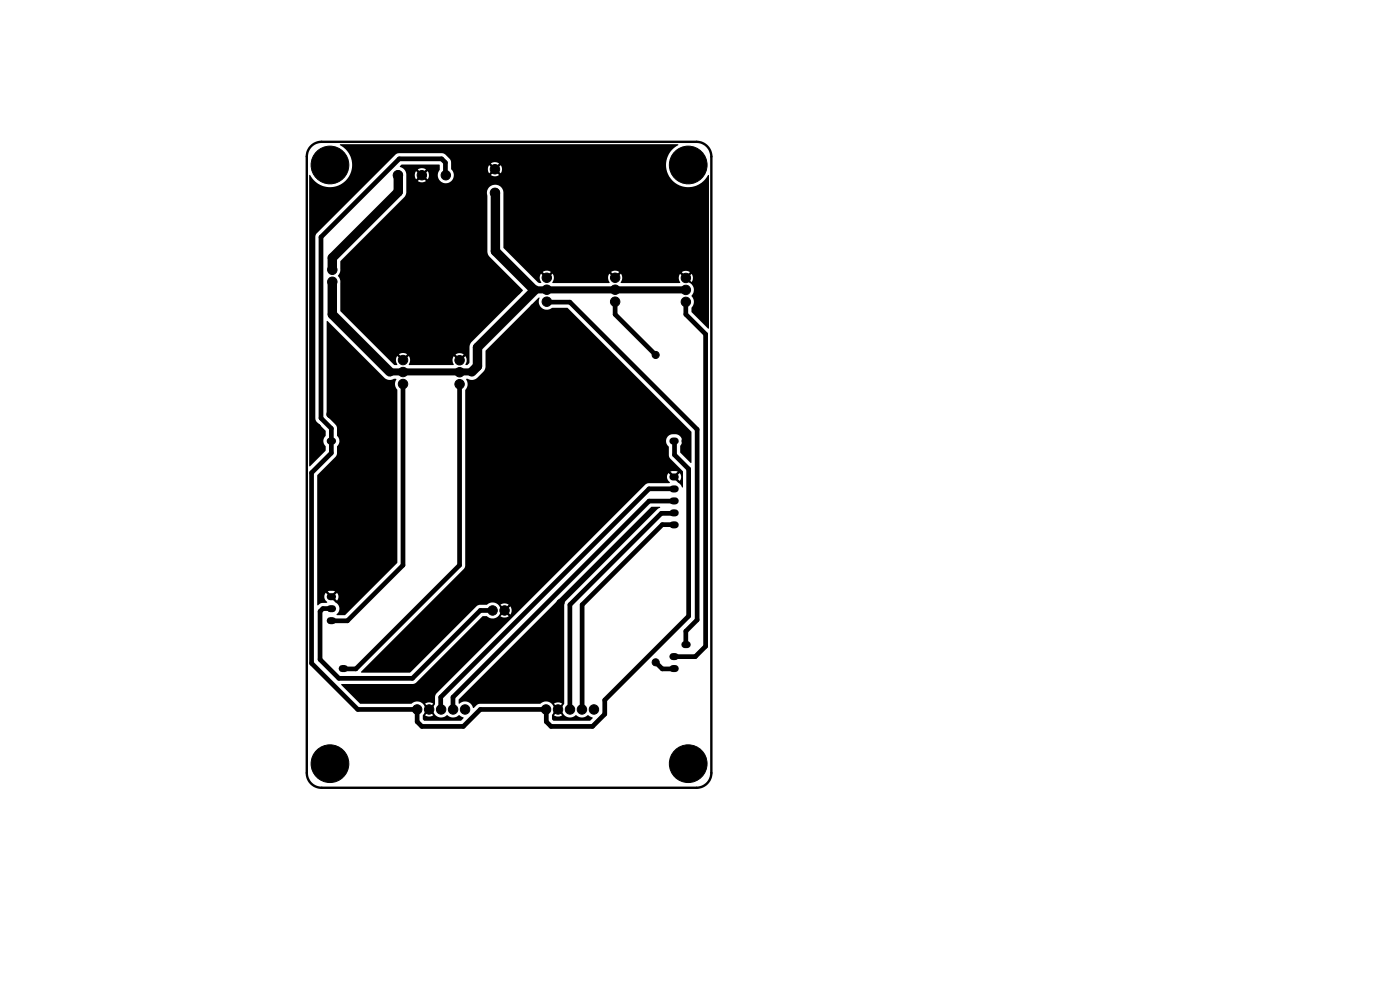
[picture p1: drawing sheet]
<svg xmlns="http://www.w3.org/2000/svg" width="297mm" height="210mm" viewBox="0 0 297 210" stroke-linecap="round" stroke-linejoin="round" font-family="sans-serif">
<g fill="#000" stroke="#000" stroke-width=".21">
<circle cx="70" cy="35" r="4"/>
<circle cx="84.4" cy="37.2" r="1"/>
<circle cx="89.5" cy="37.2" r="1"/>
<circle cx="94.6" cy="37.2" r="1"/>
<circle cx="105" cy="35.9" r="1"/>
<circle cx="146" cy="35" r="4"/>
<circle cx="70.5" cy="59.8" r="1"/>
<circle cx="70.5" cy="57.2" r="1"/>
<circle cx="105" cy="40.9" r="1"/>
<circle cx="116" cy="58.9" r="1"/>
<circle cx="130.5" cy="58.9" r="1"/>
<circle cx="145.5" cy="59" r="1"/>
<circle cx="85.5" cy="76.4" r="1"/>
<circle cx="85.5" cy="78.9" r="1"/>
<circle cx="97.5" cy="76.4" r="1"/>
<circle cx="97.5" cy="79" r="1"/>
<circle cx="109.7" cy="61.7" r=".75"/>
<circle cx="113.3" cy="65.3" r=".75"/>
<circle cx="116" cy="64" r="1"/>
<circle cx="116" cy="61.5" r="1"/>
<circle cx="130.5" cy="61.5" r="1"/>
<circle cx="130.5" cy="64" r="1"/>
<circle cx="139.1" cy="75.3" r=".75"/>
<circle cx="145.5" cy="61.5" r="1"/>
<circle cx="145.5" cy="64" r="1"/>
<circle cx="67.3" cy="90.7" r=".75"/>
<circle cx="70.1" cy="87.9" r=".75"/>
<circle cx="85.5" cy="81.5" r="1"/>
<circle cx="97.5" cy="81.5" r="1"/>
<circle cx="104.5" cy="129.5" r="1"/>
<circle cx="107" cy="129.5" r="1"/>
<circle cx="114.7" cy="123.7" r=".75"/>
<circle cx="118.9" cy="127.9" r=".75"/>
<circle cx="88.5" cy="150.5" r="1"/>
<circle cx="91" cy="150.5" r="1"/>
<circle cx="93.6" cy="150.5" r="1"/>
<circle cx="96.1" cy="150.5" r="1"/>
<circle cx="98.7" cy="150.5" r="1"/>
<circle cx="115.8" cy="150.5" r="1"/>
<circle cx="118.4" cy="150.5" r="1"/>
<circle cx="120.9" cy="150.5" r="1"/>
<circle cx="123.5" cy="150.5" r="1"/>
<circle cx="126" cy="150.5" r="1"/>
<circle cx="139.1" cy="140.5" r=".75"/>
<circle cx="70" cy="162" r="4"/>
<circle cx="146" cy="162" r="4"/>
</g>
<g fill="none" stroke="#000" stroke-width="1.5">
<path d="M82.7 78.9h17.4M113.5 61.5h32M70 93.6h.5M142.8 93.6h.4M145.3 93.6h.5M142.8 101.2h.4M142.8 103.7h.4M142.8 106.3h.4M142.8 108.8h.4M142.8 111.3h.4M70 126.6h.5M70 129.1h.5"/>
<path d="M70 131.7h.5M142.8 139.3h.4M145.3 136.7h.5M72.6 141.8h.5M142.8 141.8h.4"/>
</g>
<path d="M84.5 37.1v3.6l-14 14v2.3M70.5 59.9v6.8l12.2 12.2M105.1 40.9v12.4l8 8M113.5 61.5l-12.2 12.2v4l-1.2 1.2" fill="none" stroke="#000" stroke-width="2"/>
<path d="M94.5 37.1v-2.6l-.8-.8h-9l-16.6 16.6v38.4l2.2 2.2v5.2l-4.2 4.2v40.4l9.8 9.8h12.6v2.6l1 1h8.8l3.6-3.6h14v2.6l1 1h8.8l2.6-2.6v-3l17.8-17.8v-31.2l-3-3v-3M116.1 64.1h4.8l27 27v40.4l-2.4 2.4v2.8M130.5 64.1v2.6l8.6 8.6M145.5 64.1v2.6l4.2 4.2v66.2l-2.2 2.2h-4.4M85.5 81.5v38.4l-11.8 11.8h-3.4M97.5 81.5v38.4l-22 22h-2.6M143.1 103.7h-5.4l-44.2 44.2v2.6M143.1 106.3h-5.4l-41.6 41.6v2.6M143.1 108.9h-2.8l-19.4 19.4v22.2M143.1 111.3h-2.6l-17 17v22.2M70.3 129.1h-1.8l-.6 .6v10.2l4 4h15.6l14.4-14.4h2.6M139.1 140.5l1.4 1.4h2.6" fill="none" stroke="#000" stroke-width="1"/>
<path d="M72.1 30.6h71.7l.1 .1a4.7 4.7 0 0 0-1.3 7.6 4.7 4.7 0 0 0 7.6-1.1h.2l-.1 32.5-3.6-3.5v-.9a1.89 1.89 0 0 0 0-2.6 1.72 1.72 0 0 0-.6-2.8l-.6-.6 .4-.3 .8 .8a1.48 1.48 0 0 0 0-1.7l-.8 .9-.1-.2a.35 .35 0 0 0-.4-.2 .35 .35 0 0 0-.2 .4l-1-.8a1.79 1.79 0 0 0 .1 1.8h-12.5l-.1-.1a1.53 1.53 0 0 0 0-1.8l-.9 .8a.35 .35 0 0 0-.3-.3 .35 .35 0 0 0-.3 .3l-1-.8a1.78 1.78 0 0 0 .1 1.9h-12l-.1-.1a1.53 1.53 0 0 0 0-1.8l-.8 .8a.35 .35 0 0 0-.4-.3 .35 .35 0 0 0-.3 .3l-1-.8a1.78 1.78 0 0 0 .1 1.9h-.4l-.3-.1-2.2-2.2h3.2l.9 .9 .9-.9h12.7l.9 .9 .8-.9h13.3l.9 .9 .8-.9a1.49 1.49 0 0 0-1.7 0h-13.2a1.48 1.48 0 0 0-1.8 0l-12.8-.1a1.49 1.49 0 0 0-1.7 .1h-3.2l-5.1-5.1v-12a1.75 1.75 0 0 0-2.2-1.4 1.75 1.75 0 0 0-1.2 2.3v11.7a1.71 1.71 0 0 0 .6 1.4l6.9 7-10.9 11-.4 1v3.3l-.5 .5h-.3v-.2a1.48 1.48 0 0 0-.1-1.6l-.9 .8a.35 .35 0 0 0-.3-.3 .35 .35 0 0 0-.4 .3l-.9-.8a2.27 2.27 0 0 0 0 1.8h-9.4l-.1-.2a1.48 1.48 0 0 0 0-1.7l-.9 .8a.35 .35 0 0 0-.3-.3 .35 .35 0 0 0-.4 .4l-.9-.8a1.8 1.8 0 0 0 .1 1.8h-.7l-2.2-2.2h3.2l.9 .8 .8-.8h10.3l.9 .9 .9-.9a1.48 1.48 0 0 0-1.8 0h-10.2a1.48 1.48 0 0 0-1.8 0h-3.2l-9.2-9.2v-6.3l-.2-.7-.3-.5 .5-.9v-2.2l13.4-13.4a1.71 1.71 0 0 0 .6-1.4v-2.2h2.4a1.48 1.48 0 0 0 1.8 0l-.9-.9-.9 .9h-2.4v-1.3h1.8l.3 .9 .8-.8a.35 .35 0 0 0 .4 .3 .35 .35 0 0 0 .3-.3l1 .8a1.49 1.49 0 0 0-.1-1.7l-.9 .9v-.2a.39 .39 0 0 0-.4-.2 .39 .39 0 0 0-.3 .3l-.8-.8-.3 .8h-1.8l-.1-.6-.3-.6h2.8l.9 .9 .8-.9a1.49 1.49 0 0 0-1.7 0h-2.8l-1-.6 .4-.4h7.9l.2 .1v1a1.71 1.71 0 0 0 .7 2.8 1.71 1.71 0 0 0 2.3-1.7l7.9 .1a1.49 1.49 0 0 0 1.7-.1l-.9-.8-.9 .8h-7.8l-.2-.7-.4-.6h7.8l.3 1 .9-.9a.35 .35 0 0 0 .3 .4 .35 .35 0 0 0 .4-.4l.9 .8a1.49 1.49 0 0 0-.1-1.7l-.8 .9-.1-.1a.39 .39 0 0 0-.4-.2 .39 .39 0 0 0-.3 .3l-.8-.9-.3 .8h-7.8v-1.1h8.4l.9 .8 .9-.8a1.48 1.48 0 0 0-1.8 0h-8.4l-.3-1-.9-.9-.7-.3-9.6 .1-17.1 17.1-.2 .5v38.6l.3 .7 1.9 1.9v1.1a1.51 1.51 0 0 0 0 2.2v.9l-3.3 3.3h-.2l.1-61.8a5.8 5.8 0 0 0 3.3 2.5 4.7 4.7 0 0 0 5.4-3.1 4.7 4.7 0 0 0-2.3-5.8zM69.3 68.1h.2l12.1 12.1a1.73 1.73 0 0 0 2 .1l.5 .1a1.91 1.91 0 0 0 .2 2.3v36.6l-11.1 11.2-1.8-.1a1.59 1.59 0 0 0-.3-2.7l-.8-.8 .4-.3 .8 .8a1.25 1.25 0 0 0 0-1.7l-.8 .8a.35 .35 0 0 0-.4-.3 .35 .35 0 0 0-.3 .4l-.9-.9a1.37 1.37 0 0 0 .3 2.1l-1.4 .2-.6 .4-.1-.1v-2.9h2.2l.8 .8 .8-.8-.5-.1-3.3 .1v-24.6l4-4.1 .2-.5v-1.5a1.57 1.57 0 0 0 0-2.3v-1.6l-.2-.5-2-2.2zM103 74.4l11.3-11.3 .2 .1a1.73 1.73 0 0 0 .5 2.1 1.73 1.73 0 0 0 2.1 0h3.3l26.3 26.3-.1 6.6-2.3-2.2v-1.4a1.49 1.49 0 0 0 .3-1.5 1.49 1.49 0 0 0-1.2-1h-1a1.5 1.5 0 0 0-1.1 1.2 1.5 1.5 0 0 0 .6 1.5v1.8l.2 .5 2.8 2.9-.1 3.4-.4-.6-1.4-1.3 .4-.3 .8 .8a1.25 1.25 0 0 0 0-1.7l-.8 .9-.1-.2a.35 .35 0 0 0-.4-.2 .35 .35 0 0 0-.3 .4l-.8-.9a1.37 1.37 0 0 0 .3 2.1l-.2 .1h-4.3l-.7 .3-44.3 44.3-.3 .7v1.6l-.9 1.1 .6 .6a1.78 1.78 0 0 0 2.9 .6 1.83 1.83 0 0 0 2.5 0l1 .6-.6 .6h-7.8l-.3-.3v-.8h.6a1.49 1.49 0 0 0 1.6-.1l-.9-.8-.8 .8h-.5l1-1.2a.35 .35 0 0 0 .4 .3 .35 .35 0 0 0 .2-.5 .35 .35 0 0 0-.6 .1l-.1 .1-.5-.6-.4-.6h.5l.8 .8 .8-.9a1.49 1.49 0 0 0-1.6 .1l-.6-.1a1.78 1.78 0 0 0-2.4 .1h-10.8l-4-4.1 15.6-.2 14.4-14.3h.8a1.77 1.77 0 0 0 2.5 0l.6 .1a1.49 1.49 0 0 0 1.6-.1l-.9-.8-.8 .8h-.5l1-1.2a.35 .35 0 0 0 .4 .4 .35 .35 0 0 0 .3-.4l.9 .8a1.49 1.49 0 0 0 0-1.7l-.9 .9v-.1a.39 .39 0 0 0-.4-.2 .39 .39 0 0 0-.4 .3l-.9-1.2h.5l.8 .8 .9-.8a1.48 1.48 0 0 0-1.7 0l-.6-.1a1.78 1.78 0 0 0-2.4 .1h-1.4l-.7 .3-14.1 14.1-10.4-.1 21.9-22.1 .2-.5v-20h43.5l.8 .8 .8-.8-.5-.1-1.1 .1h-43.5v-17.2a1.92 1.92 0 0 0 .2-2.4h.3a1.69 1.69 0 0 0 2-.2l1.4-1.4 .3-.6zM97.3 148.4l40.9-40.9h1.8v.2l-.5 .3-19.7 19.8-.1 21.5-1 1.2 .6 .6a1.79 1.79 0 0 0 2.9 .6 1.83 1.83 0 0 0 2.6 0l.9 .6-.5 .6h-7.8l-.3-.3v-.9h.4a1.48 1.48 0 0 0 1.7 0l-.8-.8-.9 .8h-.4l.9-1.2a.35 .35 0 0 0 .5 .3 .35 .35 0 0 0 .1-.5 .35 .35 0 0 0-.5 .1l-.1 .1-.5-.6-.5-.6h.5l.9 .8 .8-.8a1.48 1.48 0 0 0-1.7 0h-.5a1.76 1.76 0 0 0-2.4 0h-12.8l-.5 .2-.8 .7a2.13 2.13 0 0 0-2-1.4l-1.1 .5z" fill="#000"/>
<path d="M66 31a3.1 3.1 0 0 1 2.2-.9h79.6a3.2 3.2 0 0 1 3.1 3.1v130.8a3.2 3.2 0 0 1-3.1 3.1h-79.6a3.1 3.1 0 0 1-3.1-3.1v-130.8a3.1 3.1 0 0 1 .9-2.2z" fill="none" stroke="#000" stroke-width=".51"/>
</svg>
